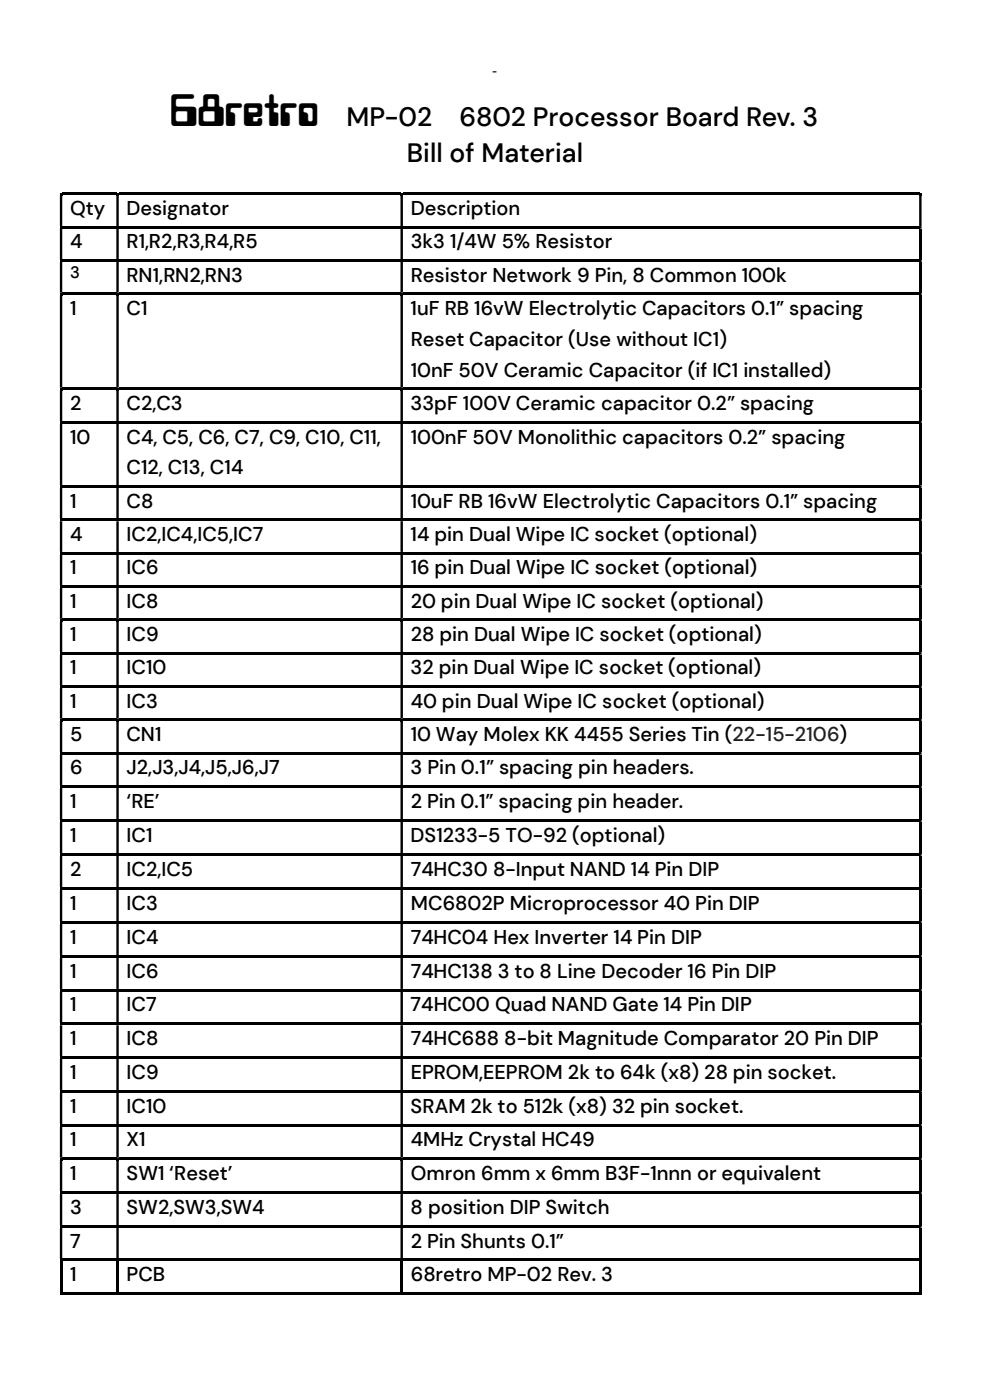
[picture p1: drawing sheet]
<svg xmlns="http://www.w3.org/2000/svg" width="210mm" height="297mm" viewBox="0 0 210 297" stroke-linecap="round" stroke-linejoin="round" font-family="sans-serif">
<defs><g id="words">
<text font-size="9.9" x="36.4" y="26.7">68retro</text>
<g font-size="5.6">
<text x="73.5" y="26.7">MP-02</text>
<text x="97.5" y="26.7">6802 Processor Board Rev. 3</text>
<text x="86.3" y="34.3">Bill of Material</text>
</g>
<g font-size="4.2">
<text x="14.9" y="45.6">Qty</text>
<text x="26.8" y="45.6">Designator</text>
<text x="87.1" y="45.6">Description</text>
<text x="14.9" y="52.7">4</text>
<text x="26.9" y="52.7">R1,R2,R3,R4,R5</text>
<text x="87.1" y="52.7">3k3 1/4W 5% Resistor</text>
<text x="26.8" y="59.8">RN1,RN2,RN3</text>
<text x="87.1" y="59.8">Resistor Network 9 Pin, 8 Common 100k</text>
<text x="14.9" y="66.8">1</text>
<text x="26.9" y="66.8">C1</text>
<text x="87.1" y="66.8">1uF RB 16vW Electrolytic Capacitors 0.1” spacing</text>
<text x="87.1" y="73.4">Reset Capacitor (Use without IC1)</text>
<text x="87.1" y="80">10nF 50V Ceramic Capacitor (if IC1 installed)</text>
<text x="14.9" y="87">2</text>
<text x="26.8" y="87">C2,C3</text>
<text x="87.1" y="87">33pF 100V Ceramic capacitor 0.2” spacing</text>
<text x="14.9" y="94.1">10</text>
<text x="26.9" y="94.1">C4, C5, C6, C7, C9, C10, C11,</text>
<text x="87.1" y="94.1">100nF 50V Monolithic capacitors 0.2” spacing</text>
<text x="26.8" y="100.6">C12, C13, C14</text>
<text x="14.9" y="107.7">1</text>
<text x="26.9" y="107.7">C8</text>
<text x="87.1" y="107.7">10uF RB 16vW Electrolytic Capacitors 0.1” spacing</text>
<text x="14.9" y="114.8">4</text>
<text x="26.9" y="114.8">IC2,IC4,IC5,IC7</text>
<text x="87.1" y="114.8">14 pin Dual Wipe IC socket (optional)</text>
<text x="14.9" y="121.9">1</text>
<text x="26.9" y="121.9">IC6</text>
<text x="87.1" y="121.9">16 pin Dual Wipe IC socket (optional)</text>
<text x="14.9" y="128.9">1</text>
<text x="26.9" y="128.9">IC8</text>
<text x="87.1" y="128.9">20 pin Dual Wipe IC socket (optional)</text>
<text x="14.9" y="136">1</text>
<text x="26.9" y="136">IC9</text>
<text x="87.1" y="136">28 pin Dual Wipe IC socket (optional)</text>
<text x="14.9" y="143.1">1</text>
<text x="26.9" y="143.1">IC10</text>
<text x="87.1" y="143.1">32 pin Dual Wipe IC socket (optional)</text>
<text x="14.9" y="150.2">1</text>
<text x="26.9" y="150.2">IC3</text>
<text x="87.1" y="150.2">40 pin Dual Wipe IC socket (optional)</text>
<text x="14.9" y="157.2">5</text>
<text x="26.8" y="157.2">CN1</text>
<text x="87.1" y="157.2">10 Way Molex KK 4455 Series Tin (</text>
<text x="14.9" y="164.3">6</text>
<text x="26.8" y="164.3">J2,J3,J4,J5,J6,J7</text>
<text x="87.1" y="164.3">3 Pin 0.1” spacing pin headers.</text>
<text x="14.9" y="171.4">1</text>
<text x="26.9" y="171.4">‘RE’</text>
<text x="87.1" y="171.4">2 Pin 0.1” spacing pin header.</text>
<text x="14.9" y="178.6">1</text>
<text x="26.9" y="178.6">IC1</text>
<text x="87.1" y="178.6">DS1233-5 TO-92 (optional)</text>
<text x="14.9" y="185.8">2</text>
<text x="26.8" y="185.8">IC2,IC5</text>
<text x="87.1" y="185.8">74HC30 8-Input NAND 14 Pin DIP</text>
<text x="14.9" y="193">1</text>
<text x="26.9" y="193">IC3</text>
<text x="87.1" y="193">MC6802P Microprocessor 40 Pin DIP</text>
<text x="14.9" y="200.2">1</text>
<text x="26.9" y="200.2">IC4</text>
<text x="87.1" y="200.2">74HC04 Hex Inverter 14 Pin DIP</text>
<text x="14.9" y="207.4">1</text>
<text x="26.9" y="207.4">IC6</text>
<text x="87.1" y="207.4">74HC138 3 to 8 Line Decoder 16 Pin DIP</text>
<text x="14.9" y="214.6">1</text>
<text x="26.9" y="214.6">IC7</text>
<text x="87.1" y="214.6">74HC00 Quad NAND Gate 14 Pin DIP</text>
<text x="14.9" y="221.7">1</text>
<text x="26.9" y="221.7">IC8</text>
<text x="87.1" y="221.7">74HC688 8-bit Magnitude Comparator 20 Pin DIP</text>
<text x="14.9" y="228.9">1</text>
<text x="26.9" y="228.9">IC9</text>
<text x="87.1" y="228.9">EPROM,EEPROM 2k to 64k (x8) 28 pin socket.</text>
<text x="14.9" y="236.1">1</text>
<text x="26.9" y="236.1">IC10</text>
<text x="87.1" y="236.1">SRAM 2k to 512k (x8) 32 pin socket.</text>
<text x="14.9" y="243.2">1</text>
<text x="26.9" y="243.2">X1</text>
<text x="87.1" y="243.2">4MHz Crystal HC49</text>
<text x="14.9" y="250.4">1</text>
<text x="26.9" y="250.4">SW1 ‘Reset’</text>
<text x="87.1" y="250.4">Omron 6mm x 6mm B3F-1nnn or equivalent</text>
<text x="14.9" y="257.6">3</text>
<text x="26.8" y="257.6">SW2,SW3,SW4</text>
<text x="87.1" y="257.6">8 position DIP Switch</text>
<text x="14.9" y="264.7">7</text>
<text x="87.1" y="264.7">2 Pin Shunts 0.1”</text>
<text x="14.9" y="271.8">1</text>
<text x="26.9" y="271.8">PCB</text>
<text x="87.1" y="271.8">68retro MP-02 Rev. 3</text>
</g>
<text font-size="4.2" fill="#1f2328" x="155.4" y="157.2">22-15-2106)</text>
<g font-size="3.5">
<text x="104.4" y="16.1">-</text>
<text x="14.9" y="59.1">3</text>
</g>
</g></defs>
<g fill="#000">
<path d="M12.7 40.9h.5v.5h-.5z" fill-rule="evenodd"/>
<path d="M12.7 41.4h.5v6.6h-.5zM24.7 41.4h.5v6.6h-.5zM85 41.4h.5v6.6h-.5zM195 41.4h.5v6.6h-.5z" fill-rule="evenodd"/>
<path d="M24.7 40.9h.5v.5h-.5z" fill-rule="evenodd"/>
<path d="M85 40.9h.5v.5h-.5z" fill-rule="evenodd"/>
<path d="M195 40.9h.5v.5h-.5z" fill-rule="evenodd"/>
<path d="M195 48h.5v.5h-.5zM12.7 48.5h.5v6.5h-.5zM24.7 48.5h.5v6.5h-.5zM85 48.5h.5v6.5h-.5z" fill-rule="evenodd"/>
<path d="M195 55h.5v.6h-.5zM12.7 55.6h.5v6.5h-.5zM24.7 55.6h.5v6.5h-.5zM85 55.6h.5v6.5h-.5z" fill-rule="evenodd"/>
<path d="M195 62.1h.5v.6h-.5zM12.7 62.7h.5v19.6h-.5zM24.7 62.7h.5v19.6h-.5zM85 62.7h.5v19.6h-.5z" fill-rule="evenodd"/>
<path d="M195 82.3h.5v.5h-.5zM12.7 82.8h.5v6.5h-.5zM24.7 82.8h.5v6.5h-.5zM85 82.8h.5v6.5h-.5z" fill-rule="evenodd"/>
<path d="M195 89.3h.5v.6h-.5zM12.7 89.9h.5v13.1h-.5zM24.7 89.9h.5v13.1h-.5zM85 89.9h.5v13.1h-.5z" fill-rule="evenodd"/>
<path d="M195 103h.5v.5h-.5zM12.7 103.5h.5v6.5h-.5zM24.7 103.5h.5v6.5h-.5zM85 103.5h.5v6.5h-.5z" fill-rule="evenodd"/>
<path d="M195 110h.5v.6h-.5zM12.7 110.6h.5v6.5h-.5zM24.7 110.6h.5v6.5h-.5zM85 110.6h.5v6.5h-.5z" fill-rule="evenodd"/>
<path d="M195 117.1h.5v.5h-.5zM12.7 117.6h.5v6.6h-.5zM24.7 117.6h.5v6.6h-.5zM85 117.6h.5v6.6h-.5z" fill-rule="evenodd"/>
<path d="M195 124.2h.5v.5h-.5zM12.7 124.7h.5v6.6h-.5zM24.7 124.7h.5v6.6h-.5zM85 124.7h.5v6.6h-.5z" fill-rule="evenodd"/>
<path d="M195 131.3h.5v.5h-.5zM12.7 131.8h.5v6.5h-.5zM24.7 131.8h.5v6.5h-.5zM85 131.8h.5v6.5h-.5z" fill-rule="evenodd"/>
<path d="M195 138.3h.5v.6h-.5zM12.7 138.9h.5v6.5h-.5zM24.7 138.9h.5v6.5h-.5zM85 138.9h.5v6.5h-.5z" fill-rule="evenodd"/>
<path d="M195 145.4h.5v.6h-.5zM12.7 146h.5v6.5h-.5zM24.7 146h.5v6.5h-.5zM85 146h.5v6.5h-.5z" fill-rule="evenodd"/>
</g>
<g fill="#000">
<path d="M12.7 48h.5v.5h-.5zM12.7 55h.5v.6h-.5zM13.2 40.9h11.5v.5h-11.5zM13.2 48h11.5v.5h-11.5zM13.2 55h11.5v.5h-11.5zM24.7 48h.5v.5h-.5zM24.7 55h.5v.6h-.5zM25.2 40.9h59.8v.5h-59.8zM25.2 48h59.8v.5h-59.8zM25.2 55h59.8v.5h-59.8zM85 48h.5v.5h-.5zM85 55h.5v.6h-.5z"/>
<path d="M85.5 40.9h109.5v.5h-109.5zM85.5 48h109.5v.5h-109.5zM85.5 55h109.5v.5h-109.5zM195 48.5h.5v6.5h-.5zM195 55.6h.5v6.5h-.5zM12.7 62.1h.5v.6h-.5zM13.2 62.1h11.5v.5h-11.5zM24.7 62.1h.5v.6h-.5zM25.2 62.1h59.8v.5h-59.8zM85 62.1h.5v.6h-.5zM85.5 62.1h109.5v.5h-109.5zM195 62.7h.5v19.6h-.5z"/>
<path d="M12.7 82.3h.5v.5h-.5zM12.7 89.3h.5v.6h-.5zM13.2 82.3h11.5v.5h-11.5zM13.2 89.3h11.5v.5h-11.5zM24.7 82.3h.5v.5h-.5zM24.7 89.3h.5v.6h-.5zM25.2 82.3h59.8v.5h-59.8zM25.2 89.3h59.8v.5h-59.8zM85 82.3h.5v.5h-.5zM85 89.3h.5v.6h-.5zM85.5 82.3h109.5v.5h-109.5zM85.5 89.3h109.5v.5h-109.5z"/>
<path d="M195 82.8h.5v6.5h-.5zM195 89.9h.5v13.1h-.5zM12.7 103h.5v.5h-.5zM12.7 110h.5v.6h-.5zM12.7 117.1h.5v.5h-.5zM13.2 103h11.5v.5h-11.5zM13.2 110h11.5v.5h-11.5zM13.2 117.1h11.5v.5h-11.5zM24.7 103h.5v.5h-.5zM24.7 110h.5v.6h-.5zM24.7 117.1h.5v.5h-.5zM25.2 103h59.8v.5h-59.8z"/>
<path d="M25.2 110h59.8v.5h-59.8zM25.2 117.1h59.8v.5h-59.8zM85 103h.5v.5h-.5zM85 110h.5v.6h-.5zM85 117.1h.5v.5h-.5zM85.5 103h109.5v.5h-109.5zM85.5 110h109.5v.5h-109.5zM85.5 117.1h109.5v.5h-109.5zM195 103.5h.5v6.5h-.5zM195 110.6h.5v6.5h-.5zM195 117.6h.5v6.6h-.5zM12.7 124.2h.5v.5h-.5z"/>
<path d="M12.7 131.3h.5v.5h-.5zM12.7 138.3h.5v.6h-.5zM13.2 124.2h11.5v.5h-11.5zM13.2 131.3h11.5v.5h-11.5zM13.2 138.3h11.5v.6h-11.5zM24.7 124.2h.5v.5h-.5zM24.7 131.3h.5v.5h-.5zM24.7 138.3h.5v.6h-.5zM25.2 124.2h59.8v.5h-59.8zM25.2 131.3h59.8v.5h-59.8zM25.2 138.3h59.8v.6h-59.8zM85 124.2h.5v.5h-.5z"/>
<path d="M85 131.3h.5v.5h-.5zM85 138.3h.5v.6h-.5zM85.5 124.2h109.5v.5h-109.5zM85.5 131.3h109.5v.5h-109.5zM85.5 138.3h109.5v.6h-109.5zM195 124.7h.5v6.6h-.5zM195 131.8h.5v6.5h-.5zM195 138.9h.5v6.5h-.5zM12.7 145.4h.5v.6h-.5zM13.2 145.4h11.5v.5h-11.5zM24.7 145.4h.5v.6h-.5zM25.2 145.4h59.8v.5h-59.8z"/>
<path d="M85 145.4h.5v.6h-.5zM85.5 145.4h109.5v.5h-109.5zM195 146h.5v6.5h-.5z"/>
</g>
<path d="M155.4 153h24.3v5.5h-24.3z" fill="#fff"/>
<g fill="#000">
<path d="M12.7 152.5h.5v.5h-.5zM12.7 159.6h.5v.5h-.5zM13.2 152.5h11.5v.5h-11.5zM13.2 159.6h11.5v.5h-11.5zM24.7 152.5h.5v.5h-.5zM24.7 159.6h.5v.5h-.5zM25.2 152.5h59.8v.5h-59.8zM25.2 159.6h59.8v.5h-59.8zM85 152.5h.5v.5h-.5zM85 159.6h.5v.5h-.5zM85.5 152.5h109.5v.5h-109.5zM85.5 159.6h109.5v.5h-109.5z"/>
<path d="M195 153h.5v6.6h-.5zM12.7 166.6h.5v.6h-.5zM12.7 173.8h.5v.6h-.5zM13.2 166.6h11.5v.5h-11.5zM13.2 173.8h11.5v.5h-11.5zM24.7 166.6h.5v.6h-.5zM24.7 173.8h.5v.6h-.5zM25.2 166.6h59.8v.5h-59.8zM25.2 173.8h59.8v.5h-59.8zM85 166.6h.5v.6h-.5zM85 173.8h.5v.6h-.5zM85.5 166.6h109.5v.5h-109.5z"/>
<path d="M85.5 173.8h109.5v.5h-109.5zM195 160.1h.5v6.5h-.5zM195 167.2h.5v6.6h-.5zM195 174.4h.5v6.6h-.5zM12.7 181h.5v.6h-.5zM12.7 188.2h.5v.6h-.5zM12.7 195.4h.5v.6h-.5zM13.2 181h11.5v.5h-11.5zM13.2 188.2h11.5v.5h-11.5zM13.2 195.4h11.5v.5h-11.5zM24.7 181h.5v.6h-.5zM24.7 188.2h.5v.6h-.5z"/>
<path d="M24.7 195.4h.5v.6h-.5zM25.2 181h59.8v.5h-59.8zM25.2 188.2h59.8v.5h-59.8zM25.2 195.4h59.8v.5h-59.8zM85 181h.5v.6h-.5zM85 188.2h.5v.6h-.5zM85 195.4h.5v.6h-.5zM85.5 181h109.5v.5h-109.5zM85.5 188.2h109.5v.5h-109.5zM85.5 195.4h109.5v.5h-109.5zM195 181.6h.5v6.6h-.5zM195 188.8h.5v6.6h-.5z"/>
<path d="M195 196h.5v6.6h-.5zM12.7 202.6h.5v.6h-.5zM12.7 209.8h.5v.6h-.5zM12.7 217h.5v.5h-.5zM13.2 202.6h11.5v.5h-11.5zM13.2 209.8h11.5v.5h-11.5zM13.2 217h11.5v.5h-11.5zM24.7 202.6h.5v.6h-.5zM24.7 209.8h.5v.6h-.5zM24.7 217h.5v.5h-.5zM25.2 202.6h59.8v.5h-59.8zM25.2 209.8h59.8v.5h-59.8z"/>
<path d="M25.2 217h59.8v.5h-59.8zM85 202.6h.5v.6h-.5zM85 209.8h.5v.6h-.5zM85 217h.5v.5h-.5zM85.5 202.6h109.5v.5h-109.5zM85.5 209.8h109.5v.5h-109.5zM85.5 217h109.5v.5h-109.5zM195 203.2h.5v6.6h-.5zM195 210.4h.5v6.6h-.5zM195 217.5h.5v6.6h-.5zM12.7 224.1h.5v.6h-.5zM12.7 231.3h.5v.6h-.5z"/>
<path d="M12.7 238.5h.5v.5h-.5zM13.2 224.1h11.5v.5h-11.5zM13.2 231.3h11.5v.5h-11.5zM13.2 238.5h11.5v.5h-11.5zM24.7 224.1h.5v.6h-.5zM24.7 231.3h.5v.6h-.5zM24.7 238.5h.5v.5h-.5zM25.2 224.1h59.8v.5h-59.8zM25.2 231.3h59.8v.5h-59.8zM25.2 238.5h59.8v.5h-59.8zM85 224.1h.5v.6h-.5zM85 231.3h.5v.6h-.5z"/>
<path d="M85 238.5h.5v.5h-.5zM85.5 224.1h109.5v.5h-109.5zM85.5 231.3h109.5v.5h-109.5zM85.5 238.5h109.5v.5h-109.5zM195 224.7h.5v6.6h-.5zM195 231.9h.5v6.6h-.5zM195 239h.5v6.6h-.5zM12.7 245.6h.5v.6h-.5zM12.7 252.8h.5v.5h-.5zM12.7 259.9h.5v.6h-.5zM13.2 245.6h11.5v.5h-11.5zM13.2 252.8h11.5v.5h-11.5z"/>
<path d="M13.2 259.9h11.5v.5h-11.5zM24.7 245.6h.5v.6h-.5zM24.7 252.8h.5v.5h-.5zM24.7 259.9h.5v.6h-.5zM25.2 245.6h59.8v.5h-59.8zM25.2 252.8h59.8v.5h-59.8zM25.2 259.9h59.8v.5h-59.8zM85 245.6h.5v.6h-.5zM85 252.8h.5v.5h-.5zM85 259.9h.5v.6h-.5zM85.5 245.6h109.5v.5h-109.5zM85.5 252.8h109.5v.5h-109.5z"/>
<path d="M85.5 259.9h109.5v.5h-109.5zM195 246.2h.5v6.6h-.5zM195 253.3h.5v6.6h-.5zM12.7 267h.5v.5h-.5zM13.2 267h11.5v.5h-11.5zM24.7 267h.5v.5h-.5zM25.2 267h59.8v.5h-59.8zM25.2 274.1h59.8v.5h-59.8zM85 267h.5v.5h-.5zM85.5 267h109.5v.5h-109.5zM85.5 274.1h109.5v.5h-109.5zM195 260.5h.5v6.5h-.5z"/>
<path d="M195 267h.5v.5h-.5zM195 274.1h.5v.5h-.5z"/>
</g>
<g fill="#000">
<path d="M195 152.5h.5v.5h-.5zM12.7 153h.5v6.6h-.5zM24.7 153h.5v6.6h-.5zM85 153h.5v6.6h-.5z" fill-rule="evenodd"/>
<path d="M195 159.6h.5v.5h-.5zM12.7 160.1h.5v6.5h-.5zM24.7 160.1h.5v6.5h-.5zM85 160.1h.5v6.5h-.5z" fill-rule="evenodd"/>
<path d="M195 166.6h.5v.6h-.5zM12.7 167.2h.5v6.6h-.5zM24.7 167.2h.5v6.6h-.5zM85 167.2h.5v6.6h-.5z" fill-rule="evenodd"/>
<path d="M195 173.8h.5v.6h-.5zM12.7 174.4h.5v6.6h-.5zM24.7 174.4h.5v6.6h-.5zM85 174.4h.5v6.6h-.5z" fill-rule="evenodd"/>
<path d="M195 181h.5v.6h-.5zM12.7 181.6h.5v6.6h-.5zM24.7 181.6h.5v6.6h-.5zM85 181.6h.5v6.6h-.5z" fill-rule="evenodd"/>
<path d="M195 188.2h.5v.6h-.5zM12.7 188.8h.5v6.6h-.5zM24.7 188.8h.5v6.6h-.5zM85 188.8h.5v6.6h-.5z" fill-rule="evenodd"/>
<path d="M195 195.4h.5v.6h-.5zM12.7 196h.5v6.6h-.5zM24.7 196h.5v6.6h-.5zM85 196h.5v6.6h-.5z" fill-rule="evenodd"/>
<path d="M195 202.6h.5v.6h-.5zM12.7 203.2h.5v6.6h-.5zM24.7 203.2h.5v6.6h-.5zM85 203.2h.5v6.6h-.5z" fill-rule="evenodd"/>
<path d="M195 209.8h.5v.6h-.5zM12.7 210.4h.5v6.6h-.5zM24.7 210.4h.5v6.6h-.5zM85 210.4h.5v6.6h-.5z" fill-rule="evenodd"/>
<path d="M195 217h.5v.5h-.5zM12.7 217.5h.5v6.6h-.5zM24.7 217.5h.5v6.6h-.5zM85 217.5h.5v6.6h-.5z" fill-rule="evenodd"/>
<path d="M195 224.1h.5v.6h-.5zM12.7 224.7h.5v6.6h-.5zM24.7 224.7h.5v6.6h-.5zM85 224.7h.5v6.6h-.5z" fill-rule="evenodd"/>
<path d="M195 231.3h.5v.6h-.5zM12.7 231.9h.5v6.6h-.5zM24.7 231.9h.5v6.6h-.5zM85 231.9h.5v6.6h-.5z" fill-rule="evenodd"/>
<path d="M195 238.5h.5v.5h-.5zM12.7 239h.5v6.6h-.5zM24.7 239h.5v6.6h-.5zM85 239h.5v6.6h-.5z" fill-rule="evenodd"/>
<path d="M195 245.6h.5v.6h-.5zM12.7 246.2h.5v6.6h-.5zM24.7 246.2h.5v6.6h-.5zM85 246.2h.5v6.6h-.5z" fill-rule="evenodd"/>
<path d="M195 252.8h.5v.5h-.5zM12.7 253.3h.5v6.6h-.5zM24.7 253.3h.5v6.6h-.5zM85 253.3h.5v6.6h-.5z" fill-rule="evenodd"/>
<path d="M195 259.9h.5v.6h-.5zM12.7 260.5h.5v6.5h-.5zM24.7 260.5h.5v6.5h-.5zM85 260.5h.5v6.5h-.5z" fill-rule="evenodd"/>
<path d="M12.7 267.5h.5v7.1h-.5z" fill-rule="evenodd"/>
<path d="M12.7 274.1h12v.5h-12z" fill-rule="evenodd"/>
<path d="M24.7 267.5h.5v7.1h-.5z" fill-rule="evenodd"/>
<path d="M85 267.5h.5v7.1h-.5z" fill-rule="evenodd"/>
<path d="M195 267.5h.5v7.1h-.5z" fill-rule="evenodd"/>
</g>
<use href="#words"/>
</svg>
